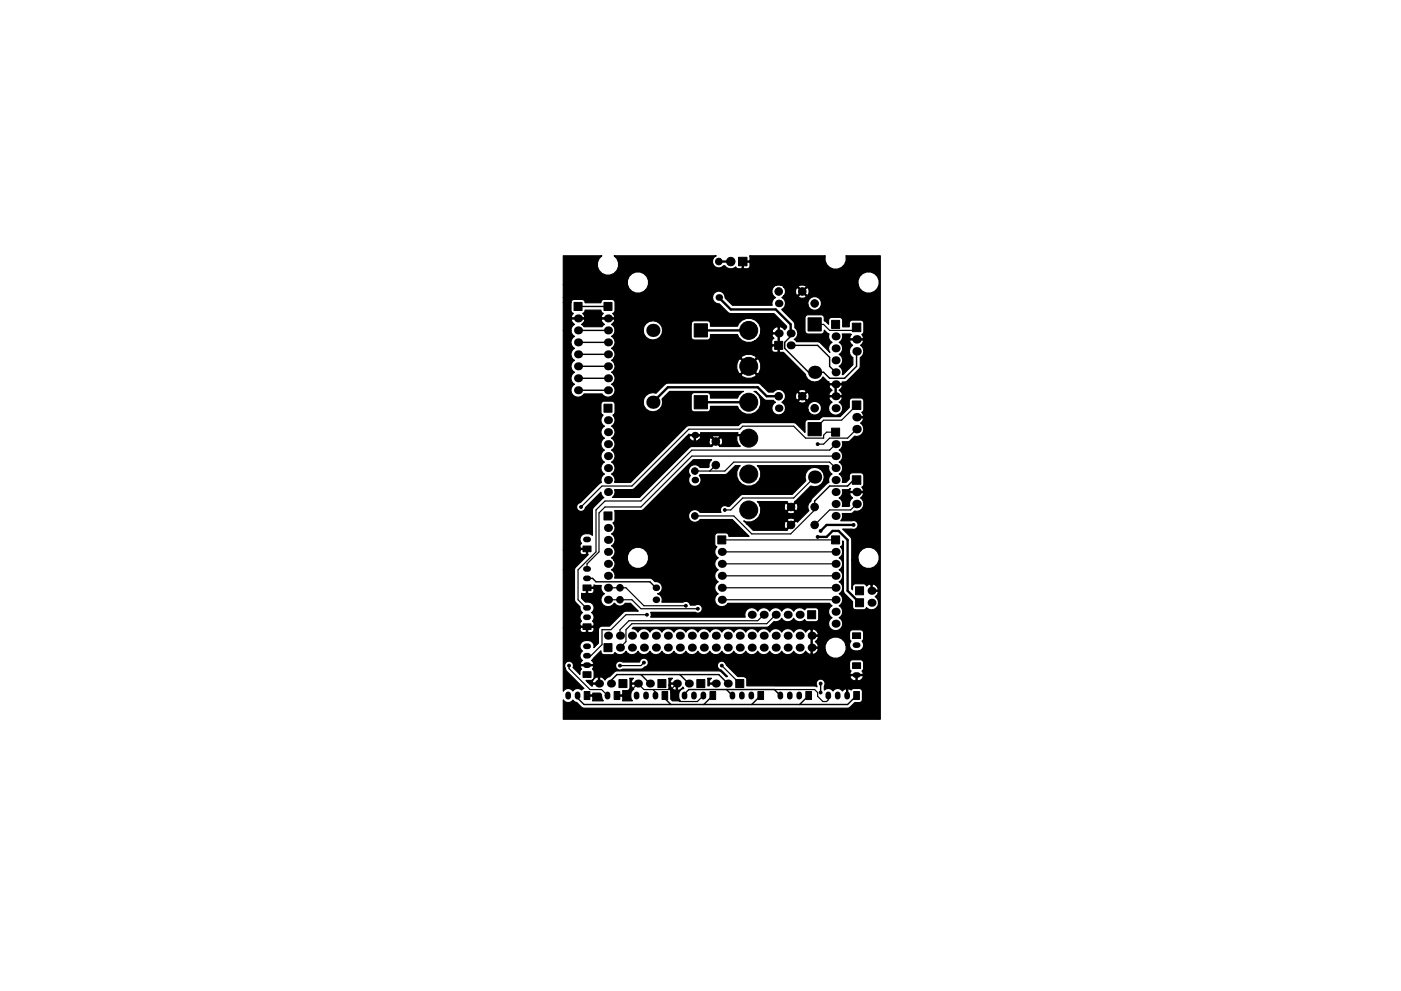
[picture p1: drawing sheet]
<svg xmlns="http://www.w3.org/2000/svg" width="297mm" height="210mm" viewBox="0 0 297 210" stroke-linecap="round" stroke-linejoin="round" font-family="sans-serif">
<g fill="#000" stroke="#000" stroke-width=".21">
<path d="M156.6 54.6h1.8v1.8h-1.8zM121.7 64.2h1.7v1.7h-1.7zM128.1 64.2h1.7v1.7h-1.7zM147.2 68.7h2.8v2.8h-2.8zM164.3 72.4h1.6v1.7h-1.6zM171.3 67.4h2.8v2.8h-2.8zM176.3 68h1.7v1.7h-1.7zM180.7 68.6h1.8v1.8h-1.8zM128.1 85.8h1.7v1.7h-1.7zM147.2 83.9h2.8v2.8h-2.8zM171.3 89.7h2.8v2.8h-2.8zM176.3 90.8h1.7v1.7h-1.7z"/>
<path d="M180.7 85.1h1.8v1.8h-1.8zM123.6 115.9h1.7v1.2h-1.7zM128.1 108.6h1.7v1.7h-1.7zM152.2 113.7h1.7v1.7h-1.7zM176.3 113.7h1.7v1.7h-1.7zM180.7 100.9h1.8v1.8h-1.8zM123.6 132.4h1.7v1.2h-1.7zM123.6 124.1h1.7v1.2h-1.7zM128.1 136.6h1.7v1.7h-1.7zM171.2 129.6h1.7v1.7h-1.7zM180.8 134.3h1.7v1.2h-1.7zM181.4 127h1.7v1.7h-1.7z"/>
<path d="M181.4 124.5h1.7v1.7h-1.7zM123.9 146.7h1.2v1.7h-1.2zM123.6 142.5h1.7v1.2h-1.7zM131.2 144.2h1.7v1.7h-1.7zM130.2 146.7h1.2v1.7h-1.2zM139.5 144.2h1.7v1.7h-1.7zM140.4 146.7h1.2v1.7h-1.2zM147.7 144.2h1.7v1.7h-1.7zM150.5 146.7h1.2v1.7h-1.2zM156 144.2h1.7v1.7h-1.7zM160.7 146.7h1.2v1.7h-1.2zM170.9 146.7h1.1v1.7h-1.1z"/>
<path d="M180.8 140.6h1.7v1.2h-1.7zM181 146.7h1.2v1.7h-1.2z"/>
<circle cx="152.4" cy="55.5" r=".7"/>
<circle cx="154.9" cy="55.5" r=".9"/>
<circle cx="158.7" cy="70.1" r="1.9"/>
<circle cx="158.7" cy="77.7" r="1.9"/>
<circle cx="165.1" cy="61.8" r=".8"/>
<circle cx="170.1" cy="61.8" r=".8"/>
<circle cx="172.7" cy="64.4" r=".8"/>
<circle cx="147.3" cy="99.9" r=".7"/>
<circle cx="151.8" cy="93.7" r=".8"/>
<circle cx="151.8" cy="98.7" r=".8"/>
<circle cx="158.7" cy="93" r="1.9"/>
<circle cx="158.7" cy="85.3" r="1.9"/>
<circle cx="165.1" cy="84.1" r=".8"/>
<circle cx="170.1" cy="84.1" r=".8"/>
<circle cx="172.7" cy="86.6" r=".8"/>
<circle cx="173.4" cy="94.2" r=".3"/>
<circle cx="123.2" cy="107.6" r=".3"/>
<circle cx="147.3" cy="109.5" r=".7"/>
<circle cx="153.7" cy="108.2" r=".3"/>
<circle cx="158.7" cy="108.2" r="1.9"/>
<circle cx="158.7" cy="100.6" r="1.9"/>
<circle cx="167.7" cy="111.4" r=".8"/>
<circle cx="167.7" cy="107.6" r=".8"/>
<circle cx="172.7" cy="107.6" r=".8"/>
<circle cx="172.7" cy="111.4" r=".8"/>
<circle cx="173.4" cy="113.9" r=".3"/>
<circle cx="174" cy="112.6" r=".3"/>
<circle cx="181" cy="111.4" r=".3"/>
<circle cx="131.4" cy="127.2" r=".7"/>
<circle cx="131.4" cy="124.7" r=".7"/>
<circle cx="137.2" cy="130.4" r=".3"/>
<circle cx="145.4" cy="128.5" r=".3"/>
<circle cx="148" cy="129.2" r=".3"/>
<circle cx="120.7" cy="141.2" r=".3"/>
<circle cx="131.4" cy="141.2" r=".3"/>
<circle cx="136.5" cy="140.6" r=".3"/>
<circle cx="153" cy="141.2" r=".3"/>
<circle cx="174" cy="146.9" r=".3"/>
<circle cx="174" cy="145" r=".3"/>
</g>
<g fill="#000">
<circle cx="122.6" cy="72.6" r=".85"/>
<circle cx="122.6" cy="67.6" r=".85"/>
<circle cx="122.6" cy="70.1" r=".85"/>
<circle cx="122.6" cy="75.2" r=".85"/>
<circle cx="122.6" cy="77.7" r=".85"/>
<circle cx="128.9" cy="72.6" r=".85"/>
<circle cx="128.9" cy="67.6" r=".85"/>
<circle cx="128.9" cy="70.1" r=".85"/>
<circle cx="128.9" cy="75.2" r=".85"/>
<circle cx="128.9" cy="77.7" r=".85"/>
<circle cx="138.4" cy="70.1" r="1.4"/>
<circle cx="152.4" cy="63.1" r=".7"/>
<circle cx="165.1" cy="64.4" r=".8"/>
<circle cx="165.1" cy="70.7" r=".85"/>
<circle cx="167.6" cy="73.3" r=".85"/>
<circle cx="167.6" cy="70.7" r=".85"/>
<circle cx="172.7" cy="79" r="1.4"/>
<circle cx="177.2" cy="71.4" r=".85"/>
<circle cx="177.2" cy="73.9" r=".85"/>
<circle cx="177.2" cy="76.4" r=".85"/>
<circle cx="177.2" cy="79" r=".85"/>
<circle cx="181.6" cy="72" r=".9"/>
<circle cx="181.6" cy="74.5" r=".9"/>
<circle cx="122.6" cy="82.8" r=".85"/>
<circle cx="122.6" cy="80.3" r=".85"/>
<circle cx="128.9" cy="94.2" r=".85"/>
<circle cx="128.9" cy="80.3" r=".85"/>
<circle cx="128.9" cy="89.1" r=".85"/>
<circle cx="128.9" cy="82.8" r=".85"/>
<circle cx="128.9" cy="91.7" r=".85"/>
<circle cx="128.9" cy="99.3" r=".85"/>
<circle cx="128.9" cy="96.8" r=".85"/>
<circle cx="138.4" cy="85.3" r="1.4"/>
<circle cx="147.3" cy="92.3" r=".7"/>
<circle cx="165.1" cy="86.6" r=".8"/>
<circle cx="177.2" cy="94.2" r=".85"/>
<circle cx="177.2" cy="84.1" r=".85"/>
<circle cx="177.2" cy="81.5" r=".85"/>
<circle cx="177.2" cy="96.8" r=".85"/>
<circle cx="177.2" cy="99.3" r=".85"/>
<circle cx="177.2" cy="86.6" r=".85"/>
<circle cx="181.6" cy="88.5" r=".9"/>
<circle cx="181.6" cy="91.1" r=".9"/>
<circle cx="128.9" cy="104.4" r=".85"/>
<circle cx="128.9" cy="119.6" r=".85"/>
<circle cx="128.9" cy="101.8" r=".85"/>
<circle cx="128.9" cy="112" r=".85"/>
<circle cx="128.9" cy="114.5" r=".85"/>
<circle cx="128.9" cy="117.1" r=".85"/>
<circle cx="147.3" cy="101.8" r=".7"/>
<circle cx="153" cy="117.1" r=".85"/>
<circle cx="153" cy="119.6" r=".85"/>
<circle cx="172.7" cy="101.2" r="1.4"/>
<circle cx="177.2" cy="106.9" r=".85"/>
<circle cx="177.2" cy="119.6" r=".85"/>
<circle cx="177.2" cy="101.8" r=".85"/>
<circle cx="177.2" cy="104.4" r=".85"/>
<circle cx="177.2" cy="117.1" r=".85"/>
<circle cx="177.2" cy="109.5" r=".85"/>
<circle cx="181.6" cy="106.9" r=".9"/>
<circle cx="181.6" cy="104.4" r=".9"/>
<circle cx="128.9" cy="134.9" r=".85"/>
<circle cx="128.9" cy="122.2" r=".85"/>
<circle cx="128.9" cy="124.7" r=".85"/>
<circle cx="128.9" cy="127.2" r=".85"/>
<circle cx="131.4" cy="137.4" r=".85"/>
<circle cx="131.4" cy="134.9" r=".85"/>
<circle cx="134" cy="137.4" r=".85"/>
<circle cx="134" cy="134.9" r=".85"/>
<circle cx="136.5" cy="137.4" r=".85"/>
<circle cx="136.5" cy="134.9" r=".85"/>
<circle cx="139.1" cy="134.9" r=".85"/>
<circle cx="139.1" cy="137.4" r=".85"/>
<circle cx="139.1" cy="124.7" r=".7"/>
<circle cx="139.1" cy="127.2" r=".7"/>
<circle cx="141.6" cy="137.4" r=".85"/>
<circle cx="141.6" cy="134.9" r=".85"/>
<circle cx="144.1" cy="137.4" r=".85"/>
<circle cx="144.1" cy="134.9" r=".85"/>
<circle cx="146.7" cy="137.4" r=".85"/>
<circle cx="146.7" cy="134.9" r=".85"/>
<circle cx="149.2" cy="137.4" r=".85"/>
<circle cx="149.2" cy="134.9" r=".85"/>
<circle cx="151.8" cy="137.4" r=".85"/>
<circle cx="151.8" cy="134.9" r=".85"/>
<circle cx="153" cy="124.7" r=".85"/>
<circle cx="153" cy="127.2" r=".85"/>
<circle cx="153" cy="122.2" r=".85"/>
<circle cx="154.3" cy="137.4" r=".85"/>
<circle cx="154.3" cy="134.9" r=".85"/>
<circle cx="156.8" cy="137.4" r=".85"/>
<circle cx="156.8" cy="134.9" r=".85"/>
<circle cx="159.4" cy="137.4" r=".85"/>
<circle cx="159.4" cy="134.9" r=".85"/>
<circle cx="159.4" cy="130.4" r=".85"/>
<circle cx="161.9" cy="137.4" r=".85"/>
<circle cx="161.9" cy="134.9" r=".85"/>
<circle cx="161.9" cy="130.4" r=".85"/>
<circle cx="164.5" cy="137.4" r=".85"/>
<circle cx="164.5" cy="130.4" r=".85"/>
<circle cx="164.5" cy="134.9" r=".85"/>
<circle cx="167" cy="137.4" r=".85"/>
<circle cx="167" cy="130.4" r=".85"/>
<circle cx="167" cy="134.9" r=".85"/>
<circle cx="169.5" cy="134.9" r=".85"/>
<circle cx="169.5" cy="137.4" r=".85"/>
<circle cx="169.5" cy="130.4" r=".85"/>
<circle cx="172.1" cy="134.9" r=".85"/>
<circle cx="172.1" cy="137.4" r=".85"/>
<circle cx="177.2" cy="122.2" r=".85"/>
<circle cx="177.2" cy="129.8" r=".85"/>
<circle cx="177.2" cy="132.3" r=".85"/>
<circle cx="177.2" cy="124.7" r=".85"/>
<circle cx="177.2" cy="127.2" r=".85"/>
<circle cx="184.8" cy="127.9" r=".85"/>
<circle cx="184.8" cy="125.3" r=".85"/>
<circle cx="127" cy="145" r=".85"/>
<circle cx="129.5" cy="145" r=".85"/>
<circle cx="135.3" cy="145" r=".85"/>
<circle cx="137.8" cy="145" r=".85"/>
<circle cx="143.5" cy="145" r=".85"/>
<circle cx="146" cy="145" r=".85"/>
<circle cx="151.8" cy="145" r=".85"/>
<circle cx="154.3" cy="145" r=".85"/>
</g>
<g fill="none" stroke="#000" stroke-width="1.2">
<path d="M124.2 114.5h.5M124.2 131h.5M124.2 129h.5M124.2 122.7h.5M124.2 120.7h.5M124.2 139.1h.5M124.2 137.1h.5M181.4 136.9h.5M120.5 147.3v.5M122.5 147.3v.5M124.2 141.1h.5M128.8 147.3v.5"/>
<path d="M135 147.3v.5M137 147.3v.5M139 147.3v.5M145.1 147.3v.5M147.1 147.3v.5M149.1 147.3v.5M155.3 147.3v.5M157.3 147.3v.5M159.3 147.3v.5M165.5 147.3v.5M167.5 147.3v.5M169.5 147.3v.5"/>
<path d="M175.6 147.3v.5M177.6 147.3v.5M179.6 147.3v.5M181.4 143.2h.5"/>
</g>
<path d="M152.4 55.5h2.5M148.6 70.1h10.1M152.4 63.1l2.5 2.6h9.6l3.1 3.1v1.9M147.3 92.3h10.8l.6 .7M148.6 85.3h10.1M150.5 92.3l1.3 1.4M165.1 84.1h-2.5l-1.9-1.9h-19.1l-3.2 3.1M173.4 113.9h1.9l1.2-1.3h1.3l1.9 1.9v10.8l2.5 2.6M181 111.4h-5.7l-1.3 1.2" fill="none" stroke="#000" stroke-width=".5"/>
<g fill="none" stroke="#000" stroke-width=".3">
<path d="M122.6 67.6h6.3M122.6 65h6.3M122.6 70.1h6.3M122.6 72.6h6.3M122.6 75.2h6.3M122.6 77.7h6.3M167.6 73.3h5.8l2.5 2.5v1.9l1.3 1.3M167.6 70.7v.7l-1.2 1.2v1.3l5 5.1h3.2l1.3 1.3h3.2l2.5-2.6v-3.2M122.6 80.3h6.3M122.6 82.8h6.3M181.6 101.8h-.6l-1.3 1.3h-3.8l-3.2 3.2v1.3M124.5 122.7h1.1l.8 .7h11.4l1.3 1.3"/>
<path d="M122.5 147.6v.5l1.3 1.4h55.9l1.9-1.9M129.5 145v-.6l1.3-1.3h21.6l1.9 1.9M135.9 143.1l1.9 1.9M141 147.6v.6l1.2 1.3M144.1 143.1l1.9 1.9M145.1 147.6v-.4l.9-.9h18.2l1.3 1.3M151.1 147.6l-1.9 1.9M154 146.3l1.3 1.3M161.3 147.6l-1.9 1.9M171.4 147.6l-1.9 1.9M174 145v1.9"/>
</g>
<g fill="none" stroke="#000" stroke-width=".25">
<path d="M170.1 61.8h.1M172.7 68.8h1.9l1.3 1.3h5.1l.6-.6M151.8 98.7l-1.3 1.2M177.2 91.7h-1.9l-.7 .6v.7h-3.8l-2.5-2.6h-10.8l-.7 .7h-10.8l-12 12h-6.4l-4.4 4.5M177.2 99.3l-1.3-1.3h-20.3l-1.9 1.9h-6.4M177.2 94.2l-1.3 1.3h-29.2l-10.8 10.8h-7.6l-1.9 1.9v8.9l-3.8 3.8v6.3l1.7 1.8h.2M177.2 96.8h-30.5l-10.8 10.8h-7.6l-1.3 1.2v8.3l-2.5 2.5v1.1M181.6 91.1l-1.9 1.9h-3.8l-1.3 1.2h-1.2M181.6 86l-3.2 3.1h-3.8l-1.9 2M153 119.6h24.2M153 117.1h24.2M153 114.5h24.2"/>
<path d="M172.7 107.6v.6l-5.1 5.1h-8.2l-3.8-3.8h-8.3M172.7 101.2l-4.4 4.5h-10.8l-2.6 2.5h-1.2M181.6 106.9l-1.3 1.3h-4.4l-3.2 3.2M128.9 127.2h5.1l1.9 2h12.1M128.9 124.7h3.8l3.8 3.8h8.9M137.2 130.4h-4.5l-3.2 3.2h-1.9v3.2l-2.5 2.5h-.6v-.2M153 127.2h24.2M153 124.7h24.2M153 122.2h24.2M161.9 130.4l-1.2 1.3h-27.4l-1.9 1.9v1.3M164.5 130.4l-1.9 1.9h-28.6l-1.3 1.3v2.5l-1.3 1.3M120.6 141.2v.7l4.5 4.4h2.4l1.3 1.3h-.5"/>
<path d="M136.5 140.6l-.6 .6h-4.5M138.4 146.3l.6 .5v.8M142.2 146.3h-5.7l-1.2-1.3-2.6 2.6h-1.9M142.2 146.3v.6l1.9 1.9h3.8l1.2-1.2M143.5 145l-1.3 1.3M153 141.2l3.8 3.8M164.2 146.3h8.5l.7 .6v.8l1.1 1.1h.8l.3-.3v-.9"/>
</g>
<path d="M119.4 54.3h8.2l-.6 .6a2.28 2.28 0 0 0 .6 3.1 2.28 2.28 0 0 0 3.2-.6 2.28 2.28 0 0 0-.6-3.1h21.7l-.3 .1a1.35 1.35 0 0 0-.2 2 1.35 1.35 0 0 0 2 0h.3l.4 .4a1.49 1.49 0 0 0 1.9-.2l.5 .4h.7l.2-.1v-1.3h.2v1.3l.2 .1 .9-.1 .3-.4v-.7l-.1-.2h-1.6v-.2h1.6l.1-.2-.1-.9h16.1a2.26 2.26 0 0 0 2.2 2.8 2.26 2.26 0 0 0 2.1-2.8h7.3v98.3h-67.2v-4.1a1.19 1.19 0 0 0 2.1 0l.5 .5h.3l1 1 .5 .3h55.9l.6-.3 .9-.9h1l.5-.2 .2-.5v-1.7a.65 .65 0 0 0-.7-.6h-1.4l-.3 .3-.5-.3-.3 .1v1.5h-.2v-1.5l-.3-.1-.6 .5-.1-.2a1.21 1.21 0 0 0-1.9 .2 1.18 1.18 0 0 0-1.8-.2v-.8a.98 .98 0 0 0-.3-1.3 .98 .98 0 0 0-1.3 .1 .98 .98 0 0 0 0 1.3l-.5-.2h-14.4v-1.3a.64 .64 0 0 0-.6-.7l22.5 .1a.93 .93 0 0 0 1.3 .7v-1h.2v1l.2 .2a1.21 1.21 0 0 0 1.2-1l-.2-.2h-2.6l-.1 .2h-23.8l-2.4-2.4-.2-.5h26.3l.1 1.5 .2 .3-.2 .4 .1 .3h2.6l.1-.3-.2-.4 .3-.3a2.34 2.34 0 0 0-.2-1.9l-.4-.2h-1.7l-.5 .2-.2 .4h-26.3a.95 .95 0 0 0-1.6 .2 .95 .95 0 0 0 .7 1.4l1.4 1.3-.3 .1-1-1-.6-.3h-21.6l-.5 .3-1 1-.8 .3-.2 .4-.5-.5-.4-.2-.3 .1v1.5h-1.4l-.1 .3h-.2l-.9-.8h1.1l.1 .2h1.2v-1.2a1.08 1.08 0 0 0-1.3 1h-1.1l-.3-.3 1.3-.1 .4-.3a2.34 2.34 0 0 0-.1-1.9l-.2-.1 .3-.6h4.6a.94 .94 0 0 0 1.5 .6h3.9l.8-.5a.95 .95 0 0 0 .8-1 .95 .95 0 0 0-.9-.9 .95 .95 0 0 0-1 .9l-3.6-.1a.95 .95 0 0 0-1.1 0 .95 .95 0 0 0-.4 1l-7.4-.1-.1 .2 .3 .5-.3 .3v.8l-1.5-1.5a.96 .96 0 0 0-1-1.3 .96 .96 0 0 0-.6 1.6l.2 .5 3.7 3.7-.5 .3-.4-.3a1.18 1.18 0 0 0-1.4 .5 1.19 1.19 0 0 0-2.1 .1v-13.5h3.6l.1 .7 .4 .3h.7l.1-.2v-.9h.3v.9l.1 .2 1-.1 .2-.4v-.5l-.1-.1-6.4 .1v-12.3h2.4v6.3l.2 .6 1 1v.6l.5 .6-.2 .1a1.22 1.22 0 0 0 0 1.7l-.3 .4v.5l.1 .1h2.7l.1-.1v-.5l-.3-.4 .3-.4a1.18 1.18 0 0 0-.5-1.4 1.29 1.29 0 0 0 .4-1.7 1.29 1.29 0 0 0-1.7-.6l-.8-.8v-1h.9l.1-.1v-1h.3v1l.1 .1 1-.1 .2-.4v-.4l-.1-.2h-1.5v-.2h1.5l.1-.5 1.6 .1v1.1l.7 .7-.4 .2a1.49 1.49 0 0 0 .2 2.2 1.49 1.49 0 0 0 2.2-.4 1.75 1.75 0 0 0 2 .4l.4-.4h1.1l1.6 1.7h-2.9l-3.2 3.1h-1.6a.76 .76 0 0 0-.7 .8v2.9l-1 .9a1.32 1.32 0 0 0-1.7-1.5 1.22 1.22 0 0 0-1.2 .9 1.22 1.22 0 0 0 .5 1.3 1.18 1.18 0 0 0 0 2l-.5 .6 .1 .3h2.7l.1-.3-.5-.6 2-2 .2 .6 .5 .2h1.9l.4-.5a1.45 1.45 0 0 0 2.3-.2 1.44 1.44 0 0 0 2.6 0 1.44 1.44 0 0 0 2.5 0 1.44 1.44 0 0 0 2.5 0 1.44 1.44 0 0 0 2.6 0 1.44 1.44 0 0 0 2.5 0 1.44 1.44 0 0 0 2.6 0 1.44 1.44 0 0 0 2.5 0 1.44 1.44 0 0 0 2.5 0 1.44 1.44 0 0 0 2.6 0 1.44 1.44 0 0 0 2.5 0 1.44 1.44 0 0 0 2.6 0 1.44 1.44 0 0 0 2.5 0 1.44 1.44 0 0 0 2.5 0 1.44 1.44 0 0 0 2.6 0 1.44 1.44 0 0 0 2.5-.1l.5 .6 .4 .1 .3-.1v-1.2h.2v1.2l.2 .1 .9-.5 .2-.4h1.4a2.27 2.27 0 0 0 2.7 1.7 2.27 2.27 0 0 0 1.8-2.7h.7l.1 .4a1.59 1.59 0 0 0 1.6 .8 1.59 1.59 0 0 0 1.3-1.2l-.3-.9 .3-.3a2.34 2.34 0 0 0-.2-1.9l-.4-.2h-1.7l-.6 .4a2.34 2.34 0 0 0 .1 1.9l.1 .1-.3 .9h-.7a2.27 2.27 0 0 0-2.7-1.7 2.27 2.27 0 0 0-1.8 2.7h-1.4l-.1-.4h-1.5l.1-2.5h.2v2.3h1.2l.1-.2-.2-.6-.4-.4 .4-.4 .2-.5-.1-.2h-1.5l.1-1.5h.2v1.2h1.2l.1-.2a1.19 1.19 0 0 0-1.5-1l-.3-.1-.4 .2-.5 .5a1.44 1.44 0 0 0-2.5 0 1.44 1.44 0 0 0-2.6 0 1.44 1.44 0 0 0-2.5 0 1.44 1.44 0 0 0-2.5 0 1.44 1.44 0 0 0-2.6 0 1.44 1.44 0 0 0-2.5 0 1.44 1.44 0 0 0-2.6 0 1.44 1.44 0 0 0-2.5 0 1.44 1.44 0 0 0-2.5 0 1.44 1.44 0 0 0-2.6 0 1.44 1.44 0 0 0-2.5 0 1.44 1.44 0 0 0-2.6 0 1.44 1.44 0 0 0-2.5 0 1.44 1.44 0 0 0-2.5 0l-.7-.6-.6-.1 .3-.3h28.3l.5-.2 1-1a1.37 1.37 0 0 0 1.6-.7 1.44 1.44 0 0 0 2.6 0 1.45 1.45 0 0 0 2.3 .3l.2 .2 .4 .2h2l.4-.6v-1.7a.65 .65 0 0 0-.7-.7h-1.7l-.6 .4a1.46 1.46 0 0 0-2.3 .4 1.44 1.44 0 0 0-2.6 0 1.44 1.44 0 0 0-2.5 0 1.44 1.44 0 0 0-2.5 0 1.47 1.47 0 0 0-2-.6 1.47 1.47 0 0 0-.7 1.8h-20l.1-.7-.1-.3h9.4a.95 .95 0 0 0 1.5-.8 .95 .95 0 0 0-1.5-.7l-1-.1a.94 .94 0 0 0-1.5-.5h-4.6l.1-.6a1.27 1.27 0 0 0-1-1.2 1.32 1.32 0 0 0 1-1.6 1.32 1.32 0 0 0-1.5-1l-.6-.5-.5-.2h-7.5a1.4 1.4 0 0 0-.6-1.8 1.41 1.41 0 0 0 .4-2.1h2.9l.4 .8a2.28 2.28 0 0 0 3.7 0 2.28 2.28 0 0 0-1.4-3.5 2.28 2.28 0 0 0-2.7 2.7h-2.9l-.4-.4 .3-.3a1.46 1.46 0 0 0-.3-2.3 1.44 1.44 0 0 0 0-2.5 1.45 1.45 0 0 0 .2-2.4l.3-.1 .2-.5-.1-2h5.9l10.8-10.8h3.9a1.38 1.38 0 0 0-.5 1.5l-.2 .2h-1.8a1.35 1.35 0 0 0-1.9-.3 1.35 1.35 0 0 0-.1 2 1.36 1.36 0 0 0 0 1.9 1.36 1.36 0 0 0 1.9 0 1.36 1.36 0 0 0 0-1.9l.1-.2 5.6-.1 1.9-1.8h1a2.56 2.56 0 0 0 0 3.6 2.56 2.56 0 0 0 3.7 0 2.56 2.56 0 0 0 0-3.6h15l.1 .1a1.37 1.37 0 0 0 .7 1.7 1.41 1.41 0 0 0-.6 1.8l-.5 .2-3.1 3.1-.3 .6a1.45 1.45 0 0 0-.4 2.1l-2.5 2.4-.3-.3-1.8 1.9v.1h-7.2l-1.4-1.3h8l.2 .9 .2 .1 .8-.8-.8-.9-.2 .1-.2 .6h-8l-.6-.7 .5 .2h1.1l.9-.3h6.7l.8 .8 .8-.8v-.3a1.05 1.05 0 0 0-1.6 .3h-6.7l.7-.8 .4-1h5.6a.97 .97 0 0 0 1.6 0l-.8-.9-.8 .9h-5.6l-.2-1.3h5.2l.2 1 .2 .1 .8-.8h.4l.8 .8a.97 .97 0 0 0 0-1.7l-.8 .9h-.4l-.8-.9-.2 .1-.2 .5h-5.2l-.2-.5-.3-.4h6.3v.2l.8 .8 .8-.8v-.2l3.4-3.3a2.05 2.05 0 0 0 2.9-1.6 2.05 2.05 0 0 0-2.3-2.3 2.05 2.05 0 0 0-1.7 2.8l-2.8 2.9h-10.5l-.6 .2-2.3 2.3h-.4a.95 .95 0 0 0-1.2 .1 .95 .95 0 0 0-.1 1.2h-4.5l-.3-.4a1.36 1.36 0 0 0-1.9 .4 1.36 1.36 0 0 0 .4 1.9 1.36 1.36 0 0 0 1.8-.4h6.9l3.5 3.6-4.3-.1a.65 .65 0 0 0-.6-.6h-1.7l-.6 .3-.1 2 .2 .4 .3 .2a1.45 1.45 0 0 0 .3 2.4 1.44 1.44 0 0 0 0 2.5 1.44 1.44 0 0 0 0 2.5 1.44 1.44 0 0 0 0 2.6 1.48 1.48 0 0 0-.3 2.3 1.48 1.48 0 0 0 2.3-.3h21.6l.5 .5-.3 .2a1.46 1.46 0 0 0 .3 2.4 1.48 1.48 0 0 0-.4 2.2 1.48 1.48 0 0 0 2.3 0 1.48 1.48 0 0 0-.4-2.2 1.44 1.44 0 0 0 0-2.6 1.44 1.44 0 0 0 0-2.5 1.44 1.44 0 0 0 0-2.6 1.44 1.44 0 0 0 0-2.5 1.44 1.44 0 0 0 0-2.5 1.45 1.45 0 0 0 .3-2.4l.4-.3 .1-.9 .1 .1 .1 10.8 1.8 1.9 .1 1.4 .3 .3 2 .1 .4-.2 .2-.3a1.49 1.49 0 0 0 2.2-.1 1.49 1.49 0 0 0-.3-2.2l.4-.4 .2-.5-.1-.2h-1.5l.1-1.5h.2v1.2h1.2a1.07 1.07 0 0 0-1.4-1.2l-.3-.1-.7 .4-.4-.4-1.9-.1a.65 .65 0 0 0-.7 .7v.6l-.1-.1v-6.2h1.3a2.28 2.28 0 0 0 3.5 1.5 2.28 2.28 0 0 0 0-3.8 2.28 2.28 0 0 0-3.5 1.4v.9h-1.3l-.1-4.6-1.8-1.9h2.1a.95 .95 0 0 0 1.1-1 .95 .95 0 0 0-1.2-.8h-2.4l.3-.5 .1-.5-.1-.5 2-.1 .6-.5a1.53 1.53 0 0 0 1.8-.8 1.53 1.53 0 0 0-.5-1.9l.3-.4 .3-.5-.1-.3h-2.8l-.1 .3 .3 .5 .4 .4-.3 .1a1.46 1.46 0 0 0-.4 1.5l-.1 .1h-1.4a1.41 1.41 0 0 0-.7-1.7 1.4 1.4 0 0 0 .7-1.8h1.1l.6-.3-.2 .4 .1 .3h2.8l.1-.3-.4-.6 .3-.2 .2-.5-.1-2-.6-.4h-1.8a.65 .65 0 0 0-.6 .6v.8l-.7 .6h-.8v-1l-.7-.7 .3-.2a1.46 1.46 0 0 0-.3-2.4 1.44 1.44 0 0 0 0-2.5 1.41 1.41 0 0 0 .7-1.8h1.4l1.2-1.2a1.53 1.53 0 0 0 1.8-.8 1.53 1.53 0 0 0-.5-1.9l.3-.4 .3-.5-.1-.3-1.5 .1v-.3h1.5l.1-.3-.4-.6 .3-.2 .2-.4v-1.8a.65 .65 0 0 0-.7-.7h-1.8l-.4 .2-.2 .5v1.3l-2 2h-3.5h-.3l-.6 .6h-2.4a.65 .65 0 0 0-.6 .7v2l-1.9-1.8-.5-.2h-10.8l-.6 .2-.4 .4-10.7 .1-12.1 12h-3.4l.1-.6-.1-.5-.6-.7 .3-.2a1.46 1.46 0 0 0-.3-2.4 1.44 1.44 0 0 0 0-2.5 1.44 1.44 0 0 0 0-2.5 1.44 1.44 0 0 0 0-2.6 1.45 1.45 0 0 0 .2-2.3l.3-.2 .2-.4v-1.7l-.2-.5h6.2a2.06 2.06 0 0 0 2.4 2 2.06 2.06 0 0 0 1.6-2.6l1.6-1.7h15.6l-1 .9-.2 .6h-5.8a.9 .9 0 0 0-.4-1.2h-3a.65 .65 0 0 0-.7 .6v2.8l.2 .5 .5 .2h2.8a.65 .65 0 0 0 .6-.7v-.5h5.8a2.56 2.56 0 0 0 4.1 1.1 2.56 2.56 0 0 0-.6-4.3h.4l1.9 1.9 1.8 .1 .4 .3a1.44 1.44 0 0 0-.2 2.5 1.44 1.44 0 0 0 2.3-.9h4.8l.2 .5a1.44 1.44 0 0 0 1.6 .6 1.44 1.44 0 0 0 1.1-1.4h1.5l.1 .6a1.49 1.49 0 0 0 2.3 .5 1.49 1.49 0 0 0-.2-2.4l.5-.5 .2-.4-.1-.2h-2.7l-.1 .2 .2 .4 .5 .5-.6 .7-.1 .6h-1.5v-.3a1.46 1.46 0 0 0-1.8-1.1 1.46 1.46 0 0 0-1.1 1.7h-4.8v-.8l-.7-.8 .3-.2h3.2a.97 .97 0 0 0 1.6 0l-.8-.9-.8 .9h-3.2l.4-.7v-.5h2.2l.1 .9 .3 .1 .8-.8h.4l.8 .8 .3-.1a1.05 1.05 0 0 0-.3-1.6l-.8 .9h-.4l-.8-.9-.3 .1-.1 .6h-2.2l-.4-.8h3.2l.8 .8 .8-.8a.97 .97 0 0 0-1.6 0h-3.2l-.2-.2a1.43 1.43 0 0 0-1.9 .3h-1.1l-1.3-1.3h14.1l.2 .4 .5 .5-.5 .5-.2 .4 .1 .2h1.2v-2.2h.3v2.2h1.2l.1-.2-.2-.4-.5-.5 .5-.5 .2-.4-.1-.2h-2.7l-.1 .2h-14.1l-.6-.6h-.3h-19.1l-.6 .2-1.9 1.9-.6-.1a2.04 2.04 0 0 0-2.1 2h-6.2l-.4-.2-2 .1-.4 .6v1.7l.2 .4 .3 .2a1.45 1.45 0 0 0 .3 2.3 1.44 1.44 0 0 0 0 2.6 1.44 1.44 0 0 0 0 2.5 1.44 1.44 0 0 0 0 2.5 1.44 1.44 0 0 0 0 2.6 1.42 1.42 0 0 0-.7 1.8l-.4 .2-4.1 4a.95 .95 0 0 0-.5 1.6 .95 .95 0 0 0 1.6-.5l3.3-3.3 .1 .6 .5 .6-2.2 2.1-.2 .5v5.4a1.75 1.75 0 0 0-2.6 .4l-.1 .5 .4 .8-.3 .4v.5l.1 .1h1.5v1.2l.1 .2-2.7 2.7-.2 .5h-2.4v-4.2h3.6v.5l.3 .4 .9 .1 .1-.2v-.9h-1.2l-.1 .1h-3.6v-46.6h1.6l.2 .6 .6 .7a1.44 1.44 0 0 0 0 2.5 1.44 1.44 0 0 0 0 2.5 1.44 1.44 0 0 0 0 2.6 1.44 1.44 0 0 0 0 2.5 1.48 1.48 0 0 0-.3 2.4 1.48 1.48 0 0 0 2.3-.3h3.8l.2 .2a1.49 1.49 0 0 0 2.3-.1 1.49 1.49 0 0 0-.4-2.2 1.4 1.4 0 0 0 .5-2h26.9l.2 .4a2.2 2.2 0 0 0 3.1-.4l-1.7-1.6-1.6 1.6h-26.9l-.5-.5 .6-.7v-1.1h25.9v1l.4 .9 .3 .2 1.7-1.6h.3l1.7 1.6a2.06 2.06 0 0 0 0-3.2l-1.7 1.6h-.3l-1.7-1.6-.3 .2-.4 .9h-25.9l-.3-.5-.3-.3 .5-.5h26.9l1.6 1.6 1.7-1.6a2.06 2.06 0 0 0-3.3 0h-26.9l.1-.2a1.43 1.43 0 0 0-.6-1.8l.4-.3h33.5v.6l.3 .5 .9 .1 .2-.2v-1.2h-1.2l-.2 .2h-33.5l.2-.4a1.43 1.43 0 0 0-.6-1.8l.6-.7 .1-.6h6a2.06 2.06 0 0 0 2.8 1.9 2.06 2.06 0 0 0 .7-3.3h6.6v2.8a.65 .65 0 0 0 .7 .6h3a.89 .89 0 0 0 .4-1.1h5.8l.2 .5a2.55 2.55 0 0 0 3.5 .8h3.5v.7l.2 .1h1.2v-2.2h-1.2l-.1 .2 .4 .7-.5 .5h-3.5l.8-.8 .4-1.1h2.4l.1 .2h1.2v-1.2l-.3-.1-.5 .2-.5 .9h-2.4a2.54 2.54 0 0 0-1.9-2.8 2.54 2.54 0 0 0-3 1.6h-5.8v-.5a.65 .65 0 0 0-.6-.6h-2.8l-.5 .1-.2 .5h-6.6a2.08 2.08 0 0 0-2.2-.5 2.08 2.08 0 0 0-1.3 1.9h-6l-.1-.6-.7-.7 .6-.5 .1-.4-.1-.2h-2.6l-.1 .2 .1 .4 .6 .5-.6 .5h-3.8l-.5-.5 .5-.5 .2-.4-.1-.2h-2.7l-.1 .2 .2 .4 .5 .5-.6 .7-.2 .6h-1.6v-5.9h1.7v1.9l.5 .4-.5 .7 .1 .2h2.7l.1-.2-.4-.7 .3-.2 .2-.5h3.3l.2 .5 .3 .2-.4 .7 .1 .2h2.6l.1-.2-.4-.7 .5-.4v-1.9a.65 .65 0 0 0-.6-.7l-2 .1-.3 .3-.1 .3h-3.3a.65 .65 0 0 0-.7-.7h-1.7l-.4 .2-.2 .5h-1.7v-1.1h31.7a1.31 1.31 0 0 0 1.4 1.4l1.8 1.8 .6 .2h9.2l2.7 2.7v.4l-.4 .4a1.03 1.03 0 0 0-1.2-.6v5.2l.2 .2 .7-.1 4.7 4.7v.4a2.01 2.01 0 0 0 1.8 1.3 2.01 2.01 0 0 0 1.9-1.1l.8 .8 .5 .2v.4h2.7l.1-.4h.8l2.9-3 .1-2.1 .3-.2a1.56 1.56 0 0 0-.2-2.4l.3-.4 .3-.5-.1-.3h-2.8l-.1 .3 .3 .5 .4 .4-.3 .1a1.56 1.56 0 0 0 .3 2.5v1.5l-2.1 2.1h-.1v-1.1l-.7-.7 .3-.2a1.46 1.46 0 0 0-.3-2.3 1.44 1.44 0 0 0 0-2.6 1.41 1.41 0 0 0 .7-1.7l1.9 .1-.4 .6 .1 .3h2.8l.1-.3-.4-.6 .3-.2 .2-.4-.1-2.1-.6-.4h-1.8a.65 .65 0 0 0-.6 .7v.7h-1.4v-1.3l-.2-.5-.5-.2h-1.7a.65 .65 0 0 0-.6 .7v.8l-.9-.7-.1-.9-.3-.4h-3.1a.65 .65 0 0 0-.6 .6v2.8l.2 .5 .4 .2h2.8a.68 .68 0 0 0 .7-.9l1 .8-.1 .6 .1 .5 .6 .7-.3 .3a1.42 1.42 0 0 0-.1 1.9l-2.3-2.3h-4.8l-.5-.5a1.43 1.43 0 0 0 .1-2.4v-.8l-.2-.6-2.6-2.5 .4-.3 .4-.7h4.8a1.46 1.46 0 0 0 2.2 .9 1.46 1.46 0 0 0 0-2.4 1.46 1.46 0 0 0-2.2 .9v.6h-4.8a1.33 1.33 0 0 0-.7-1.6l.3-.2h3.2v.2a1.05 1.05 0 0 0 1.6-.2l-.8-.9-.8 .9h-3.2l.4-.8v-.5h2.2l.1 1 .3 .1 .8-.9h.4l.8 .9 .3-.1a1.05 1.05 0 0 0-.3-1.6l-.8 .8h-.4l-.8-.8-.3 .1-.1 .5h-2.2l-.4-.8h3.2l.8 .9 .8-.9a.97 .97 0 0 0-1.6 0h-3.2l-.2-.2a1.45 1.45 0 0 0-2.1 .5 1.45 1.45 0 0 0 .6 2 1.35 1.35 0 0 0-.7 1.7h-8.4l-1.6-1.6a1.33 1.33 0 0 0-1.3-1.4 1.33 1.33 0 0 0-1.3 1.3h-31.7v-2.7h13.6l.4 .8a2.28 2.28 0 0 0 2.3 1 2.28 2.28 0 0 0 1.8-1.8h44.4l.4 .8a2.28 2.28 0 0 0 3.7 0 2.28 2.28 0 0 0-1.4-3.5 2.28 2.28 0 0 0-2.7 2.7h-44.4v-.9a2.28 2.28 0 0 0-2.7-1.8 2.28 2.28 0 0 0-1.8 2.7h-13.6zM130.3 103.9h3.7l.5-.2 11-11h.5a.92 .92 0 0 0 1.2 .8v-1h.2v1l.3 .1 .3-.1h2.3l.2 .9 .3 .1 .8-.8h.3l.9 .8a.97 .97 0 0 0 0-1.7l-.9 .9h-.3l-.8-.9-.3 .1-.2 .6h-2.3l.6-.8h2.3l.9 .8 .8-.8a.97 .97 0 0 0-1.7 0h-2.3l-.1-.2h-2.4l-.1 .2h-.5l.6-.6 2.4 .1v-.4h8a2.09 2.09 0 0 0 .4 2.8v.1h-4.3l-.8-.8-.8 .8-4.6 .1-10.8 10.7h-5.8a1.39 1.39 0 0 0 .5-1.6zM158.6 92.9l.2-.1 .1 .2-.2 .2zM124.3 147.4h1.2l.2-.3h1.5l.3 .3 .2 .9 .2 .4h-2.3l.1-.8-.2-.2h-1.2zM133.5 143.9h.8l-.5 .8 .1 .2h1.5v.3h-1.5l-.1 .2 .6 .8a1.75 1.75 0 0 0-.3 2.5h-2.1v-.8l-.1-.2h-1.2v-.3h1.2l.1-.1v-.8h.9a.65 .65 0 0 0 .7-.6zM138.8 147.4h.3v.3h-.3zM141.8 143.9h.8l-.5 .8 .1 .2h1.5l-.1 1.4 .3 .2 .4-.2 .5-.5 .2 .3a1.55 1.55 0 0 0-.8 2.6h-1.6l-.4-.4v-1.8l-.4-.4v-.7h.3a1.08 1.08 0 0 0 1.3 .9v-1.1h-1.2l-.1 .2h-.3zM149 147.4h.3v.3h-.3zM150 143.9h.8l-.5 .8 .1 .2h1.5v.3h-1.5v.3h-.3zM159.1 147.4h.3v.3h-.2zM169.3 147.4h.3v.3h-.3z" fill="#000" stroke="#000" stroke-width=".25"/>
</svg>
